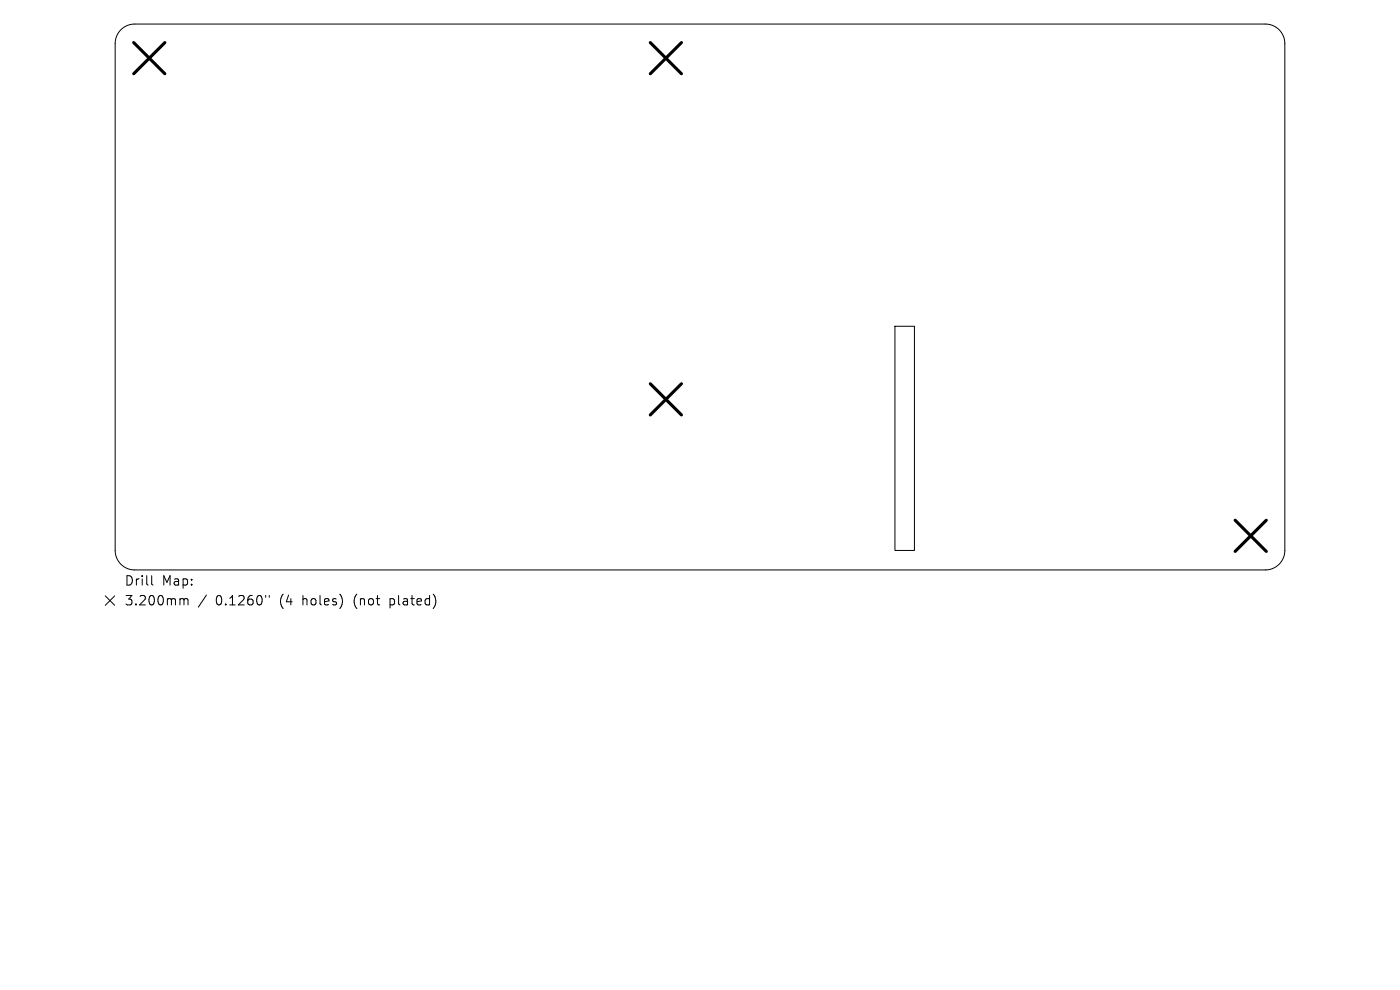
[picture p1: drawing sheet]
<svg xmlns="http://www.w3.org/2000/svg" width="297mm" height="210mm" viewBox="0 0 297 210" stroke-linecap="round" stroke-linejoin="round" font-family="sans-serif">
<defs><g id="words">
<g font-size="2.8">
<text x="26.3" y="124.5">Drill</text>
<text x="34.3" y="124.5">Map:</text>
<text x="26.3" y="128.7">3.200mm</text>
<text x="45.8" y="128.7">0.1260&quot;</text>
<text x="59.5" y="128.7">(4</text>
<text x="64.5" y="128.7">holes)</text>
<text x="75.5" y="128.7">(not</text>
<text x="83.3" y="128.7">plated)</text>
</g>
</g></defs>
<path d="M25.6 6.3a4.1 4.1 0 0 1 3-1.2h239.8a4.1 4.1 0 0 1 4.2 4.1v107.6a4.1 4.1 0 0 1-4.2 4.1h-239.8a4.1 4.1 0 0 1-4.2-4.1v-107.6a4.1 4.1 0 0 1 1.2-2.9zM189.9 69.2h4.1v47.6h-4.1zM22.3 126.4l2 2M24.3 126.4l-2 2M32.2 122.1v1.7l.3 .3M38.5 127l.4 .1 .1 .2M39 127.3l.3-.3 .5 .1 .1 1.2M39 127.3v1M43.8 126.2l-1.7 2.6M56.4 126.3v.4M57.1 126.3v.4" fill="none" stroke="#000" stroke-width=".21"/>
<path d="M28.4 9l6.6 6.6M35 9l-6.6 6.6M138 9l6.6 6.6M144.6 9l-6.6 6.6M138 81.4l6.6 6.6M144.6 81.4l-6.6 6.6M262 110.4l6.6 6.6M268.6 110.4l-6.6 6.6" fill="none" stroke="#000" stroke-width=".66"/>
<use href="#words"/>
</svg>
